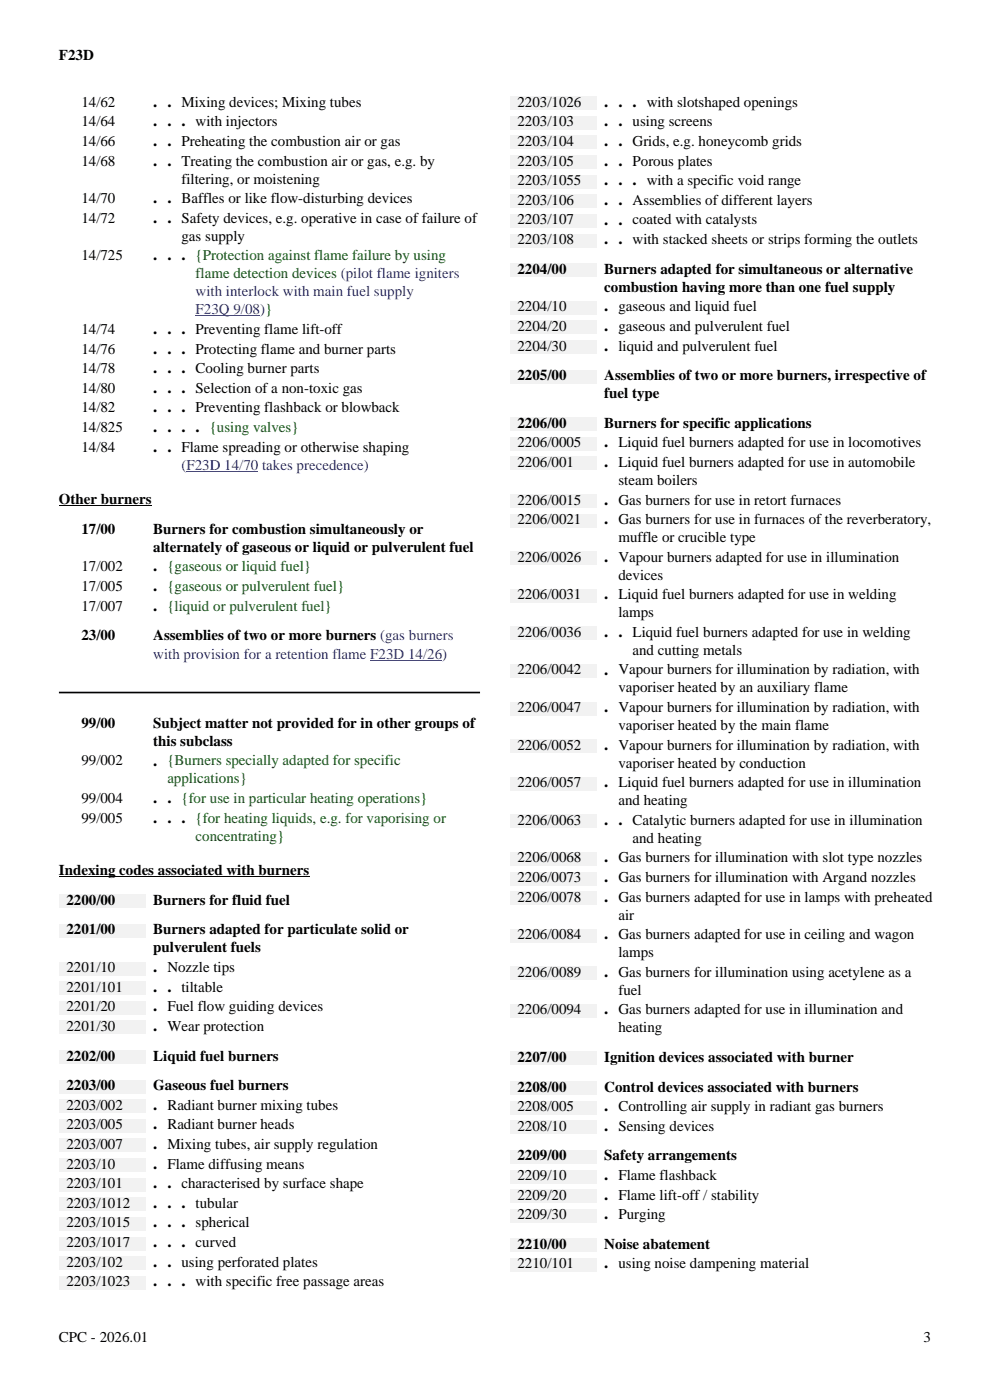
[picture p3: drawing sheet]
<svg xmlns="http://www.w3.org/2000/svg" width="210mm" height="297mm" viewBox="0 0 210 297" stroke-linecap="round" stroke-linejoin="round" font-family="sans-serif">
<defs><g id="words">
<g font-size="3.5">
<text x="32.5" y="22.7">. . Mixing devices; Mixing tubes</text>
<text x="128.2" y="22.7">. . . with slotshaped openings</text>
<text x="32.5" y="26.8">. . . with injectors</text>
<text x="128.2" y="26.8">. . using screens</text>
<text x="32.5" y="31">. . Preheating the combustion air or gas</text>
<text x="32.5" y="35.1">. . Treating the combustion air or gas, e.g. by</text>
<text x="128.2" y="31">. . Grids, e.g. honeycomb grids</text>
<text x="128.2" y="35.1">. . Porous plates</text>
<text x="128.2" y="39.3">. . . with a specific void range</text>
<text x="32.5" y="43.1">. . Baffles or like flow-disturbing devices</text>
<text x="32.5" y="47.3">. . Safety devices, e.g. operative in case of failure of</text>
<text x="128.2" y="43.5">. . Assemblies of different layers</text>
<text x="128.2" y="47.6">. . coated with catalysts</text>
<text x="128.2" y="51.8">. . with stacked sheets or strips forming the outlets</text>
<text x="32.5" y="55.2">. . . {Protection against flame failure by using</text>
<text x="32.5" y="70.8">. . . Preventing flame lift-off</text>
<text x="128.2" y="66">. gaseous and liquid fuel</text>
<text x="128.2" y="70.2">. gaseous and pulverulent fuel</text>
<text x="32.5" y="75">. . . Protecting flame and burner parts</text>
<text x="128.2" y="74.4">. liquid and pulverulent fuel</text>
<text x="32.5" y="79.2">. . . Cooling burner parts</text>
<text x="32.5" y="83.3">. . . Selection of a non-toxic gas</text>
<text x="32.5" y="87.5">. . . Preventing flashback or blowback</text>
<text x="32.5" y="91.7">. . . . {using valves}</text>
<text x="32.5" y="95.8">. . Flame spreading or otherwise shaping</text>
<text x="128.2" y="94.9">. Liquid fuel burners adapted for use in locomotives</text>
<text x="128.2" y="99.1">. Liquid fuel burners adapted for use in automobile</text>
<text x="128.2" y="107">. Gas burners for use in retort furnaces</text>
<text x="128.2" y="111.2">. Gas burners for use in furnaces of the reverberatory,</text>
<text x="128.2" y="119.2">. Vapour burners adapted for use in illumination</text>
<text x="32.5" y="121.2">. {gaseous or liquid fuel}</text>
<text x="32.5" y="125.4">. {gaseous or pulverulent fuel}</text>
<text x="32.5" y="129.5">. {liquid or pulverulent fuel}</text>
<text x="128.2" y="127.1">. Liquid fuel burners adapted for use in welding</text>
<text x="128.2" y="135.1">. . Liquid fuel burners adapted for use in welding</text>
<text x="128.2" y="143.1">. Vapour burners for illumination by radiation, with</text>
<text x="128.2" y="151.1">. Vapour burners for illumination by radiation, with</text>
<text x="128.2" y="159">. Vapour burners for illumination by radiation, with</text>
<text x="32.5" y="162.4">. {Burners specially adapted for specific</text>
<text x="128.2" y="167">. Liquid fuel burners adapted for use in illumination</text>
<text x="32.5" y="170.4">. . {for use in particular heating operations}</text>
<text x="32.5" y="174.5">. . . {for heating liquids, e.g. for vaporising or</text>
<text x="128.2" y="175">. . Catalytic burners adapted for use in illumination</text>
<text x="128.2" y="183">. Gas burners for illumination with slot type nozzles</text>
<text x="128.2" y="187.1">. Gas burners for illumination with Argand nozzles</text>
<text x="128.2" y="191.3">. Gas burners adapted for use in lamps with preheated</text>
<text x="128.2" y="199.3">. Gas burners adapted for use in ceiling and wagon</text>
<text x="32.5" y="206.2">. Nozzle tips</text>
<text x="128.2" y="207.2">. Gas burners for illumination using acetylene as a</text>
<text x="32.5" y="210.4">. . tiltable</text>
<text x="32.5" y="214.5">. Fuel flow guiding devices</text>
<text x="128.2" y="215.2">. Gas burners adapted for use in illumination and</text>
<text x="32.5" y="218.7">. Wear protection</text>
<text x="32.5" y="235.4">. Radiant burner mixing tubes</text>
<text x="32.5" y="239.6">. Radiant burner heads</text>
<text x="128.2" y="235.7">. Controlling air supply in radiant gas burners</text>
<text x="128.2" y="239.9">. Sensing devices</text>
<text x="32.5" y="243.8">. Mixing tubes, air supply regulation</text>
<text x="32.5" y="247.9">. Flame diffusing means</text>
<text x="128.2" y="250.3">. Flame flashback</text>
<text x="32.5" y="252.1">. . characterised by surface shape</text>
<text x="32.5" y="256.2">. . . tubular</text>
<text x="128.2" y="254.5">. Flame lift-off / stability</text>
<text x="32.5" y="260.4">. . . spherical</text>
<text x="128.2" y="258.7">. Purging</text>
<text x="32.5" y="264.6">. . . curved</text>
<text x="32.5" y="268.7">. . using perforated plates</text>
<text x="128.2" y="269.1">. using noise dampening material</text>
<text x="32.5" y="272.9">. . . with specific free passage areas</text>
</g>
<g font-size="3.2">
<text x="12.5" y="12.6">F23D</text>
<text x="17.3" y="22.6">14/62</text>
<text x="109.8" y="22.6">2203/1026</text>
<text x="17.3" y="26.8">14/64</text>
<text x="109.8" y="26.8">2203/103</text>
<text x="17.3" y="31">14/66</text>
<text x="17.3" y="35.1">14/68</text>
<text x="109.8" y="31">2203/104</text>
<text x="109.8" y="35.1">2203/105</text>
<text x="38.5" y="38.9">filtering, or moistening</text>
<text x="109.8" y="39.3">2203/1055</text>
<text x="17.3" y="43.1">14/70</text>
<text x="17.3" y="47.3">14/72</text>
<text x="109.8" y="43.5">2203/106</text>
<text x="109.8" y="47.6">2203/107</text>
<text x="38.5" y="51.1">gas supply</text>
<text x="109.8" y="51.8">2203/108</text>
<text x="17.3" y="55.2">14/725</text>
<text x="109.8" y="58.1">2204/00</text>
<text x="128.2" y="58.1">Burners adapted for simultaneous or alternative</text>
<text x="128.2" y="61.9">combustion having more than one fuel supply</text>
<text x="17.3" y="70.8">14/74</text>
<text x="109.8" y="66">2204/10</text>
<text x="109.8" y="70.2">2204/20</text>
<text x="17.3" y="75">14/76</text>
<text x="109.8" y="74.4">2204/30</text>
<text x="17.3" y="79.2">14/78</text>
<text x="17.3" y="83.3">14/80</text>
<text x="109.8" y="80.6">2205/00</text>
<text x="128.2" y="80.6">Assemblies of two or more burners, irrespective of</text>
<text x="17.3" y="87.5">14/82</text>
<text x="128.2" y="84.5">fuel type</text>
<text x="17.3" y="91.6">14/825</text>
<text x="17.3" y="95.8">14/84</text>
<text x="109.8" y="90.7">2206/00</text>
<text x="109.8" y="94.9">2206/0005</text>
<text x="128.2" y="90.7">Burners for specific applications</text>
<text x="109.8" y="99.1">2206/001</text>
<text x="12.5" y="107">Other burners</text>
<text x="109.8" y="107">2206/0015</text>
<text x="131.2" y="102.9">steam boilers</text>
<text x="17.3" y="113.2">17/00</text>
<text x="32.5" y="113.2">Burners for combustion simultaneously or</text>
<text x="109.8" y="111.2">2206/0021</text>
<text x="32.5" y="117.1">alternately of gaseous or liquid or pulverulent fuel</text>
<text x="109.8" y="119.2">2206/0026</text>
<text x="131.2" y="115">muffle or crucible type</text>
<text x="17.3" y="121.2">17/002</text>
<text x="17.3" y="125.4">17/005</text>
<text x="131.2" y="123">devices</text>
<text x="17.3" y="129.5">17/007</text>
<text x="109.8" y="127.1">2206/0031</text>
<text x="131.2" y="130.9">lamps</text>
<text x="17.3" y="135.8">23/00</text>
<text x="32.5" y="135.8">Assemblies of two or more burners (gas burners</text>
<text x="109.8" y="135.1">2206/0036</text>
<text x="109.8" y="143.1">2206/0042</text>
<text x="134.2" y="138.9">and cutting metals</text>
<text x="131.2" y="146.9">vaporiser heated by an auxiliary flame</text>
<text x="17.3" y="154.4">99/00</text>
<text x="32.5" y="154.4">Subject matter not provided for in other groups of</text>
<text x="109.8" y="151.1">2206/0047</text>
<text x="131.2" y="154.9">vaporiser heated by the main flame</text>
<text x="32.5" y="158.2">this subclass</text>
<text x="109.8" y="159">2206/0052</text>
<text x="17.3" y="162.4">99/002</text>
<text x="109.8" y="167">2206/0057</text>
<text x="131.2" y="162.8">vaporiser heated by conduction</text>
<text x="17.3" y="170.4">99/004</text>
<text x="131.2" y="170.8">and heating</text>
<text x="17.3" y="174.5">99/005</text>
<text x="109.8" y="175">2206/0063</text>
<text x="134.2" y="178.8">and heating</text>
<text x="12.5" y="185.7">Indexing codes associated with burners</text>
<text x="109.8" y="182.9">2206/0068</text>
<text x="14.1" y="192">2200/00</text>
<text x="32.5" y="192">Burners for fluid fuel</text>
<text x="109.8" y="187.1">2206/0073</text>
<text x="109.8" y="191.3">2206/0078</text>
<text x="131.2" y="195.1">air</text>
<text x="14.1" y="198.2">2201/00</text>
<text x="32.5" y="198.2">Burners adapted for particulate solid or</text>
<text x="32.5" y="202.1">pulverulent fuels</text>
<text x="109.8" y="199.2">2206/0084</text>
<text x="131.2" y="203.1">lamps</text>
<text x="14.1" y="206.2">2201/10</text>
<text x="109.8" y="207.2">2206/0089</text>
<text x="14.1" y="210.4">2201/101</text>
<text x="14.1" y="214.5">2201/20</text>
<text x="109.8" y="215.2">2206/0094</text>
<text x="131.2" y="211">fuel</text>
<text x="14.1" y="218.7">2201/30</text>
<text x="131.2" y="219">heating</text>
<text x="14.1" y="225">2202/00</text>
<text x="32.5" y="225">Liquid fuel burners</text>
<text x="109.8" y="225.3">2207/00</text>
<text x="128.2" y="225.3">Ignition devices associated with burner</text>
<text x="14.1" y="231.3">2203/00</text>
<text x="32.5" y="231.3">Gaseous fuel burners</text>
<text x="109.8" y="231.6">2208/00</text>
<text x="128.2" y="231.6">Control devices associated with burners</text>
<text x="14.1" y="235.4">2203/002</text>
<text x="14.1" y="239.6">2203/005</text>
<text x="109.8" y="235.7">2208/005</text>
<text x="109.8" y="239.9">2208/10</text>
<text x="14.1" y="243.7">2203/007</text>
<text x="14.1" y="247.9">2203/10</text>
<text x="109.8" y="246.2">2209/00</text>
<text x="109.8" y="250.3">2209/10</text>
<text x="128.2" y="246.2">Safety arrangements</text>
<text x="14.1" y="252.1">2203/101</text>
<text x="14.1" y="256.2">2203/1012</text>
<text x="109.8" y="254.5">2209/20</text>
<text x="14.1" y="260.4">2203/1015</text>
<text x="109.8" y="258.7">2209/30</text>
<text x="14.1" y="264.6">2203/1017</text>
<text x="14.1" y="268.7">2203/102</text>
<text x="109.8" y="264.9">2210/00</text>
<text x="109.8" y="269.1">2210/101</text>
<text x="128.2" y="264.9">Noise abatement</text>
<text x="14.1" y="272.9">2203/1023</text>
<text x="12.5" y="284.6">CPC - 2026.01</text>
<text x="195.9" y="284.6">3</text>
</g>
<g font-size="3.2" fill="#060">
<text x="41.5" y="59.1">flame detection devices (pilot flame igniters</text>
<text x="35.5" y="166.2">applications}</text>
<text x="41.5" y="178.3">concentrating}</text>
</g>
<g font-size="3.2" fill="#00f">
<text x="41.5" y="62.9">with interlock with main fuel supply</text>
<text x="41.5" y="66.7">F23Q 9/08)}</text>
<text x="38.5" y="99.6">(F23D 14/70 takes precedence)</text>
<text x="32.5" y="139.7">with provision for a retention flame F23D 14/26)</text>
</g>
</g></defs>
<path d="M41.5 67h13.7M39.6 100h15.2M78.5 140.1h15.3" fill="none" stroke="#00f" stroke-width=".21"/>
<path d="M12.5 107.3h19.7M12.5 186h53.1" fill="none" stroke="#000" stroke-width=".21"/>
<path d="M12.5 146.9h89.3" fill="none" stroke="#000" stroke-width=".35"/>
<g fill="#f2f2f2">
<path d="M12.5 189.8h18.3v2.8h-18.3z"/>
<path d="M12.5 196.1h18.3v2.8h-18.3z"/>
<path d="M12.5 204h18.3v2.9h-18.3z"/>
<path d="M12.5 208.2h18.3v2.9h-18.3z"/>
<path d="M12.5 212.4h18.3v2.8h-18.3z"/>
<path d="M12.5 216.5h18.3v2.9h-18.3z"/>
<path d="M12.5 222.8h18.3v2.8h-18.3z"/>
<path d="M12.5 229.1h18.3v2.8h-18.3z"/>
<path d="M12.5 233.3h18.3v2.8h-18.3z"/>
<path d="M12.5 237.4h18.3v2.9h-18.3z"/>
<path d="M12.5 241.6h18.3v2.8h-18.3z"/>
<path d="M12.5 245.7h18.3v2.9h-18.3z"/>
<path d="M12.5 249.9h18.3v2.9h-18.3z"/>
<path d="M12.5 254.1h18.3v2.8h-18.3z"/>
<path d="M12.5 258.2h18.3v2.9h-18.3z"/>
<path d="M12.5 262.4h18.3v2.8h-18.3z"/>
<path d="M12.5 266.6h18.3v2.8h-18.3z"/>
<path d="M12.5 270.7h18.3v2.9h-18.3z"/>
<path d="M108.2 20.5h18.3v2.8h-18.3z"/>
<path d="M108.2 24.6h18.3v2.9h-18.3z"/>
<path d="M108.2 28.8h18.3v2.9h-18.3z"/>
<path d="M108.2 33h18.3v2.8h-18.3z"/>
<path d="M108.2 37.1h18.3v2.9h-18.3z"/>
<path d="M108.2 41.3h18.3v2.8h-18.3z"/>
<path d="M108.2 45.5h18.3v2.8h-18.3z"/>
<path d="M108.2 49.6h18.3v2.9h-18.3z"/>
<path d="M108.2 55.9h18.3v2.8h-18.3z"/>
<path d="M108.2 63.9h18.3v2.8h-18.3z"/>
<path d="M108.2 68h18.3v2.9h-18.3z"/>
<path d="M108.2 72.2h18.3v2.9h-18.3z"/>
<path d="M108.2 78.5h18.3v2.8h-18.3z"/>
<path d="M108.2 88.6h18.3v2.8h-18.3z"/>
<path d="M108.2 92.7h18.3v2.9h-18.3z"/>
<path d="M108.2 96.9h18.3v2.8h-18.3z"/>
<path d="M108.2 104.9h18.3v2.8h-18.3z"/>
<path d="M108.2 109h18.3v2.9h-18.3z"/>
<path d="M108.2 117h18.3v2.9h-18.3z"/>
<path d="M108.2 125h18.3v2.8h-18.3z"/>
<path d="M108.2 132.9h18.3v2.9h-18.3z"/>
<path d="M108.2 140.9h18.3v2.9h-18.3z"/>
<path d="M108.2 148.9h18.3v2.8h-18.3z"/>
<path d="M108.2 156.9h18.3v2.8h-18.3z"/>
<path d="M108.2 164.8h18.3v2.9h-18.3z"/>
<path d="M108.2 172.8h18.3v2.9h-18.3z"/>
<path d="M108.2 180.8h18.3v2.8h-18.3z"/>
<path d="M108.2 184.9h18.3v2.9h-18.3z"/>
<path d="M108.2 189.1h18.3v2.9h-18.3z"/>
<path d="M108.2 197.1h18.3v2.8h-18.3z"/>
<path d="M108.2 205h18.3v2.9h-18.3z"/>
<path d="M108.2 213h18.3v2.9h-18.3z"/>
<path d="M108.2 223.1h18.3v2.8h-18.3z"/>
<path d="M108.2 229.4h18.3v2.8h-18.3z"/>
<path d="M108.2 233.6h18.3v2.8h-18.3z"/>
<path d="M108.2 237.7h18.3v2.9h-18.3z"/>
<path d="M108.2 244h18.3v2.8h-18.3z"/>
<path d="M108.2 248.2h18.3v2.8h-18.3z"/>
<path d="M108.2 252.3h18.3v2.9h-18.3z"/>
<path d="M108.2 256.5h18.3v2.8h-18.3z"/>
<path d="M108.2 262.8h18.3v2.8h-18.3z"/>
<path d="M108.2 266.9h18.3v2.9h-18.3z"/>
</g>
<use href="#words"/>
</svg>
